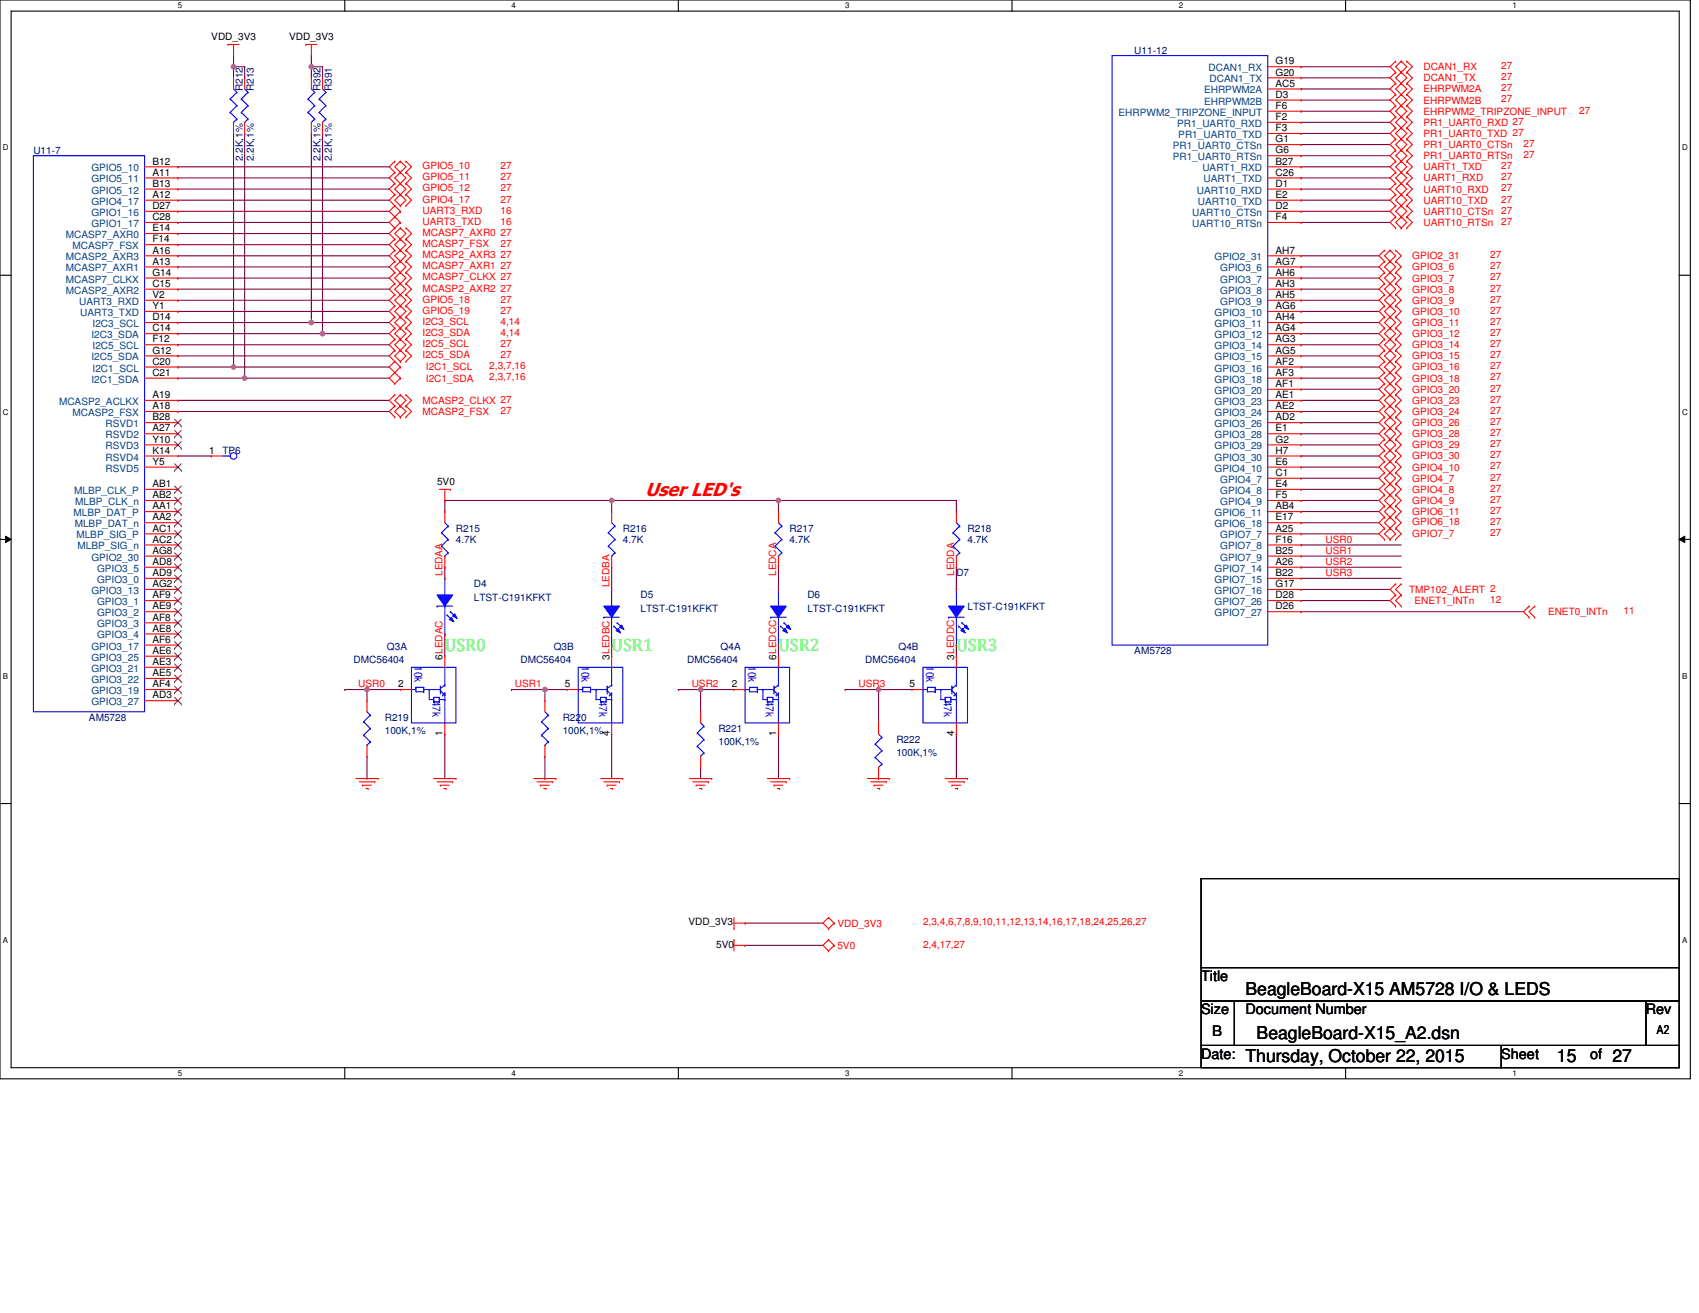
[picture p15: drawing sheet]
<svg xmlns="http://www.w3.org/2000/svg" width="279mm" height="216mm" viewBox="0 0 279 216" stroke-linecap="round" stroke-linejoin="round" font-family="sans-serif">
<defs><g id="words">
<text font-size="3.1" fill="#f00" x="106.1" y="81.6">User LED's</text>
<g font-size="2.9" fill="#0f0">
<text x="73.2" y="107">USR0</text>
<text x="100.6" y="107">USR1</text>
<text x="128" y="107">USR2</text>
<text x="157.3" y="107">USR3</text>
</g>
<g font-size="2.9">
<text x="204.8" y="163.6">BeagleBoard-X15 AM5728 I/O &amp; LEDS</text>
<text x="206.7" y="170.9">BeagleBoard-X15_A2.dsn</text>
<text x="204.8" y="174.5">Thursday, October 22, 2015</text>
<text x="256" y="174.5">15</text>
<text x="265.2" y="174.5">27</text>
</g>
<g font-size="2.4">
<text x="197.5" y="161.3">Title</text>
<text x="197.5" y="166.7">Size</text>
<text x="204.8" y="166.7">Document Number</text>
<text x="270.7" y="166.7">Rev</text>
<text x="199.3" y="170.4">B</text>
<text x="197.5" y="174.1">Date:</text>
<text x="246.9" y="174.1">Sheet</text>
<text x="261.5" y="174.1">of</text>
</g>
<text font-size="2" x="272.5" y="170.1">A2</text>
<g font-size="1.8" fill="#00f">
<text x="68.2" y="109.5" transform="rotate(90 68.2 109.5)">10k</text>
<text x="95.6" y="109.5" transform="rotate(90 95.6 109.5)">10k</text>
<text x="123" y="109.5" transform="rotate(90 123 109.5)">10k</text>
<text x="152.3" y="109.5" transform="rotate(90 152.3 109.5)">10k</text>
<text x="71.1" y="115.2" transform="rotate(90 71.1 115.2)">47k</text>
<text x="98.5" y="115.2" transform="rotate(90 98.5 115.2)">47k</text>
<text x="126" y="115.2" transform="rotate(90 126 115.2)">47k</text>
<text x="155.2" y="115.2" transform="rotate(90 155.2 115.2)">47k</text>
</g>
<g font-size="1.6">
<text x="34.7" y="6.6">VDD_3V3</text>
<text x="47.5" y="6.6">VDD_3V3</text>
<text x="209.8" y="10.6">G19</text>
<text x="209.8" y="12.4">G20</text>
<text x="209.8" y="16.1">D3</text>
<text x="209.8" y="17.9">F6</text>
<text x="209.8" y="14.3">AC5</text>
<text x="209.8" y="19.7">F2</text>
<text x="209.8" y="21.6">F3</text>
<text x="209.8" y="23.4">G1</text>
<text x="25.1" y="27.1">B12</text>
<text x="25.1" y="28.9">A11</text>
<text x="209.8" y="27.1">B27</text>
<text x="209.8" y="28.9">C26</text>
<text x="209.8" y="25.2">G6</text>
<text x="25.1" y="30.7">B13</text>
<text x="25.1" y="32.5">A12</text>
<text x="25.1" y="34.4">D27</text>
<text x="209.8" y="30.7">D1</text>
<text x="209.8" y="32.5">E2</text>
<text x="209.8" y="34.4">D2</text>
<text x="25.1" y="38">E14</text>
<text x="25.1" y="39.9">F14</text>
<text x="25.1" y="41.7">A16</text>
<text x="25.1" y="36.2">C28</text>
<text x="209.8" y="36.2">F4</text>
<text x="209.8" y="41.7">AH7</text>
<text x="25.1" y="43.5">A13</text>
<text x="25.1" y="45.3">G14</text>
<text x="25.1" y="47.2">C15</text>
<text x="209.8" y="43.5">AG7</text>
<text x="209.8" y="45.3">AH6</text>
<text x="209.8" y="47.2">AH3</text>
<text x="25.1" y="52.7">D14</text>
<text x="25.1" y="50.8">Y1</text>
<text x="25.1" y="49">V2</text>
<text x="209.8" y="49">AH5</text>
<text x="209.8" y="50.8">AG6</text>
<text x="209.8" y="52.7">AH4</text>
<text x="25.1" y="56.3">F12</text>
<text x="25.1" y="54.5">C14</text>
<text x="25.1" y="58.1">G12</text>
<text x="25.1" y="60">C20</text>
<text x="209.8" y="54.5">AG4</text>
<text x="209.8" y="56.3">AG3</text>
<text x="209.8" y="58.1">AG5</text>
<text x="209.8" y="60">AF2</text>
<text x="25.1" y="65.5">A19</text>
<text x="25.1" y="61.8">C21</text>
<text x="209.8" y="61.8">AF3</text>
<text x="209.8" y="65.5">AE1</text>
<text x="209.8" y="63.6">AF1</text>
<text x="25.1" y="67.3">A18</text>
<text x="25.1" y="69.1">B28</text>
<text x="25.1" y="70.9">A27</text>
<text x="209.8" y="70.9">E1</text>
<text x="209.8" y="67.3">AE2</text>
<text x="209.8" y="69.1">AD2</text>
<text x="25.1" y="72.8">Y10</text>
<text x="25.1" y="74.6">K14</text>
<text x="25.1" y="76.4">Y5</text>
<text x="34.4" y="74.6">1</text>
<text x="209.8" y="76.4">E6</text>
<text x="209.8" y="72.8">G2</text>
<text x="209.8" y="74.6">H7</text>
<text x="25.1" y="80.1">AB1</text>
<text x="25.1" y="81.9">AB2</text>
<text x="25.1" y="83.7">AA1</text>
<text x="71.9" y="79.8">5V0</text>
<text x="209.8" y="78.3">C1</text>
<text x="209.8" y="80.1">E4</text>
<text x="209.8" y="81.9">F5</text>
<text x="209.8" y="83.7">AB4</text>
<text x="25.1" y="85.6">AA2</text>
<text x="25.1" y="87.4">AC1</text>
<text x="25.1" y="89.2">AC2</text>
<text x="209.8" y="89.2">F16</text>
<text x="209.8" y="87.4">A25</text>
<text x="209.8" y="85.6">E17</text>
<text x="25.1" y="92.9">AD8</text>
<text x="25.1" y="91.1">AG8</text>
<text x="25.1" y="94.7">AD9</text>
<text x="209.8" y="94.7">B22</text>
<text x="209.8" y="91.1">B25</text>
<text x="209.8" y="92.9">A26</text>
<text x="25.1" y="96.6">AG2</text>
<text x="25.1" y="98.4">AF9</text>
<text x="25.1" y="100.2">AE9</text>
<text x="209.8" y="98.4">D28</text>
<text x="209.8" y="100.2">D26</text>
<text x="209.8" y="96.6">G17</text>
<text x="25.1" y="107.5">AE6</text>
<text x="25.1" y="105.7">AF6</text>
<text x="25.1" y="102">AF8</text>
<text x="25.1" y="103.9">AE8</text>
<text x="25.1" y="113">AF4</text>
<text x="25.1" y="111.2">AE5</text>
<text x="25.1" y="109.4">AE3</text>
<text x="65.5" y="113">2</text>
<text x="72.8" y="108.4" transform="rotate(-90 72.8 108.4)">6LEDAC</text>
<text x="92.9" y="113">5</text>
<text x="100.2" y="108.4" transform="rotate(-90 100.2 108.4)">3LEDBC</text>
<text x="120.3" y="113">2</text>
<text x="127.6" y="108.4" transform="rotate(-90 127.6 108.4)">6LEDCC</text>
<text x="149.6" y="113">5</text>
<text x="156.9" y="108.4" transform="rotate(-90 156.9 108.4)">3LEDDC</text>
<text x="25.1" y="114.8">AD3</text>
<text x="72.8" y="121.1" transform="rotate(-90 72.8 121.1)">1</text>
<text x="100.2" y="121.1" transform="rotate(-90 100.2 121.1)">4</text>
<text x="127.6" y="121.1" transform="rotate(-90 127.6 121.1)">1</text>
<text x="156.9" y="121.1" transform="rotate(-90 156.9 121.1)">4</text>
<text x="113.2" y="152.2">VDD_3V3</text>
<text x="117.8" y="155.8">5V0</text>
</g>
<g font-size="1.6" fill="#000080">
<text x="186.5" y="8.8">U11-12</text>
<text x="39.9" y="15" transform="rotate(-90 39.9 15)">R212</text>
<text x="41.8" y="15" transform="rotate(-90 41.8 15)">R213</text>
<text x="52.7" y="15" transform="rotate(-90 52.7 15)">R392</text>
<text x="54.6" y="15" transform="rotate(-90 54.6 15)">R391</text>
<text x="5.5" y="25.3">U11-7</text>
<text x="39.9" y="26.5" transform="rotate(-90 39.9 26.5)">2.2K,1%</text>
<text x="41.8" y="26.5" transform="rotate(-90 41.8 26.5)">2.2K,1%</text>
<text x="52.7" y="26.5" transform="rotate(-90 52.7 26.5)">2.2K,1%</text>
<text x="54.6" y="26.5" transform="rotate(-90 54.6 26.5)">2.2K,1%</text>
<text x="36.6" y="74.6">TP6</text>
<text x="75" y="87.4">R215</text>
<text x="75" y="89.3">4.7K</text>
<text x="102.4" y="87.4">R216</text>
<text x="102.4" y="89.3">4.7K</text>
<text x="129.8" y="87.4">R217</text>
<text x="129.8" y="89.3">4.7K</text>
<text x="159.1" y="87.4">R218</text>
<text x="159.1" y="89.3">4.7K</text>
<text x="157.3" y="94.8">D7</text>
<text x="77.9" y="96.6">D4</text>
<text x="77.9" y="98.8">LTST-C191KFKT</text>
<text x="105.3" y="98.4">D5</text>
<text x="105.3" y="100.6">LTST-C191KFKT</text>
<text x="132.8" y="98.4">D6</text>
<text x="132.8" y="100.6">LTST-C191KFKT</text>
<text x="159.1" y="100.2">LTST-C191KFKT</text>
<text x="63.6" y="106.8">Q3A</text>
<text x="91.1" y="106.8">Q3B</text>
<text x="118.5" y="106.8">Q4A</text>
<text x="147.8" y="106.8">Q4B</text>
<text x="186.5" y="107.6">AM5728</text>
<text x="58.2" y="109">DMC56404</text>
<text x="85.6" y="109">DMC56404</text>
<text x="113" y="109">DMC56404</text>
<text x="142.3" y="109">DMC56404</text>
<text x="14.6" y="118.5">AM5728</text>
<text x="63.3" y="118.5">R219</text>
<text x="92.5" y="118.5">R220</text>
<text x="63.3" y="120.7">100K,1%</text>
<text x="92.5" y="120.7">100K,1%</text>
<text x="118.1" y="120.4">R221</text>
<text x="118.1" y="122.6">100K,1%</text>
<text x="147.4" y="122.2">R222</text>
<text x="147.4" y="124.4">100K,1%</text>
</g>
<g font-size="1.6" fill="#004080">
<text x="198.7" y="11.7">DCAN1_RX</text>
<text x="198" y="17.2">EHRPWM2B</text>
<text x="198" y="15.4">EHRPWM2A</text>
<text x="198.9" y="13.5">DCAN1_TX</text>
<text x="183.9" y="19">EHRPWM2_TRIPZONE_INPUT</text>
<text x="193.6" y="20.9">PR1_UART0_RXD</text>
<text x="193.8" y="22.7">PR1_UART0_TXD</text>
<text x="15" y="28.2">GPIO5_10</text>
<text x="192.9" y="24.5">PR1_UART0_CTSn</text>
<text x="192.9" y="26.3">PR1_UART0_RTSn</text>
<text x="197.7" y="28.2">UART1_RXD</text>
<text x="15" y="31.8">GPIO5_12</text>
<text x="15" y="33.7">GPIO4_17</text>
<text x="15" y="30">GPIO5_11</text>
<text x="15" y="35.5">GPIO1_16</text>
<text x="196.1" y="35.5">UART10_CTSn</text>
<text x="196.8" y="31.8">UART10_RXD</text>
<text x="197" y="33.7">UART10_TXD</text>
<text x="197.9" y="30">UART1_TXD</text>
<text x="10.8" y="39.1">MCASP7_AXR0</text>
<text x="11.9" y="41">MCASP7_FSX</text>
<text x="15" y="37.3">GPIO1_17</text>
<text x="196.1" y="37.3">UART10_RTSn</text>
<text x="10.8" y="44.6">MCASP7_AXR1</text>
<text x="10.8" y="46.5">MCASP7_CLKX</text>
<text x="10.8" y="42.8">MCASP2_AXR3</text>
<text x="199.7" y="42.8">GPIO2_31</text>
<text x="200.7" y="44.6">GPIO3_6</text>
<text x="200.7" y="46.5">GPIO3_7</text>
<text x="10.8" y="48.3">MCASP2_AXR2</text>
<text x="13" y="50.1">UART3_RXD</text>
<text x="13.2" y="51.9">UART3_TXD</text>
<text x="15.2" y="53.8">I2C3_SCL</text>
<text x="199.7" y="51.9">GPIO3_10</text>
<text x="199.7" y="53.8">GPIO3_11</text>
<text x="200.7" y="48.3">GPIO3_8</text>
<text x="200.7" y="50.1">GPIO3_9</text>
<text x="15" y="55.6">I2C3_SDA</text>
<text x="15" y="59.3">I2C5_SDA</text>
<text x="15.2" y="57.4">I2C5_SCL</text>
<text x="199.7" y="55.6">GPIO3_12</text>
<text x="199.7" y="57.4">GPIO3_14</text>
<text x="199.7" y="59.3">GPIO3_15</text>
<text x="15" y="62.9">I2C1_SDA</text>
<text x="15.2" y="61.1">I2C1_SCL</text>
<text x="199.7" y="61.1">GPIO3_16</text>
<text x="199.7" y="62.9">GPIO3_18</text>
<text x="199.7" y="64.8">GPIO3_20</text>
<text x="9.7" y="66.6">MCASP2_ACLKX</text>
<text x="11.9" y="68.4">MCASP2_FSX</text>
<text x="17.3" y="70.2">RSVD1</text>
<text x="199.7" y="66.6">GPIO3_23</text>
<text x="199.7" y="68.4">GPIO3_24</text>
<text x="199.7" y="70.2">GPIO3_26</text>
<text x="17.3" y="72.1">RSVD2</text>
<text x="17.3" y="73.9">RSVD3</text>
<text x="17.3" y="75.7">RSVD4</text>
<text x="17.3" y="77.6">RSVD5</text>
<text x="199.7" y="72.1">GPIO3_28</text>
<text x="199.7" y="77.6">GPIO4_10</text>
<text x="199.7" y="73.9">GPIO3_29</text>
<text x="199.7" y="75.7">GPIO3_30</text>
<text x="12.2" y="81.2">MLBP_CLK_P</text>
<text x="12.4" y="83">MLBP_CLK_n</text>
<text x="200.7" y="79.4">GPIO4_7</text>
<text x="200.7" y="81.2">GPIO4_8</text>
<text x="200.7" y="83">GPIO4_9</text>
<text x="12.1" y="84.9">MLBP_DAT_P</text>
<text x="12.3" y="86.7">MLBP_DAT_n</text>
<text x="12.6" y="88.5">MLBP_SIG_P</text>
<text x="199.7" y="84.9">GPIO6_11</text>
<text x="199.7" y="86.7">GPIO6_18</text>
<text x="200.7" y="88.5">GPIO7_7</text>
<text x="12.7" y="90.4">MLBP_SIG_n</text>
<text x="15" y="92.2">GPIO2_30</text>
<text x="16" y="94">GPIO3_5</text>
<text x="16" y="95.8">GPIO3_0</text>
<text x="199.7" y="95.8">GPIO7_15</text>
<text x="199.7" y="94">GPIO7_14</text>
<text x="200.7" y="92.2">GPIO7_9</text>
<text x="200.7" y="90.4">GPIO7_8</text>
<text x="15" y="97.7">GPIO3_13</text>
<text x="16" y="99.5">GPIO3_1</text>
<text x="16" y="101.3">GPIO3_2</text>
<text x="199.7" y="99.5">GPIO7_26</text>
<text x="199.7" y="101.3">GPIO7_27</text>
<text x="199.7" y="97.7">GPIO7_16</text>
<text x="15" y="106.8">GPIO3_17</text>
<text x="16" y="103.2">GPIO3_3</text>
<text x="16" y="105">GPIO3_4</text>
<text x="15" y="112.3">GPIO3_22</text>
<text x="15" y="110.5">GPIO3_21</text>
<text x="15" y="108.6">GPIO3_25</text>
<text x="15" y="114.1">GPIO3_19</text>
<text x="15" y="116">GPIO3_27</text>
</g>
<g font-size="1.6" fill="#f00">
<text x="234.1" y="11.5">DCAN1_RX</text>
<text x="246.9" y="11.4">27</text>
<text x="234.1" y="15.2">EHRPWM2A</text>
<text x="234.1" y="13.4">DCAN1_TX</text>
<text x="234.1" y="17">EHRPWM2B</text>
<text x="246.9" y="15">27</text>
<text x="246.9" y="13.2">27</text>
<text x="246.9" y="16.8">27</text>
<text x="234.1" y="20.7">PR1_UART0_RXD 27</text>
<text x="234.1" y="22.5">PR1_UART0_TXD 27</text>
<text x="234.1" y="18.9">EHRPWM2_TRIPZONE_INPUT</text>
<text x="259.7" y="18.7">27</text>
<text x="69.5" y="27.8">GPIO5_10</text>
<text x="69.5" y="29.6">GPIO5_11</text>
<text x="82.3" y="27.8">27</text>
<text x="82.3" y="29.6">27</text>
<text x="234.1" y="29.8">UART1_RXD</text>
<text x="234.1" y="28">UART1_TXD</text>
<text x="234.1" y="26.2">PR1_UART0_RTSn</text>
<text x="234.1" y="24.3">PR1_UART0_CTSn</text>
<text x="246.9" y="29.6">27</text>
<text x="246.9" y="27.8">27</text>
<text x="250.5" y="26">27</text>
<text x="250.5" y="24.2">27</text>
<text x="69.5" y="31.5">GPIO5_12</text>
<text x="69.5" y="33.3">GPIO4_17</text>
<text x="69.5" y="35.1">UART3_RXD</text>
<text x="82.3" y="31.5">27</text>
<text x="82.3" y="33.3">27</text>
<text x="82.3" y="35.1">16</text>
<text x="234.1" y="31.7">UART10_RXD</text>
<text x="234.1" y="33.5">UART10_TXD</text>
<text x="234.1" y="35.3">UART10_CTSn</text>
<text x="246.9" y="31.5">27</text>
<text x="246.9" y="33.3">27</text>
<text x="246.9" y="35.1">27</text>
<text x="69.5" y="40.6">MCASP7_FSX</text>
<text x="69.5" y="38.8">MCASP7_AXR0 27</text>
<text x="69.5" y="37">UART3_TXD</text>
<text x="82.3" y="37">16</text>
<text x="82.3" y="40.6">27</text>
<text x="234.1" y="37.1">UART10_RTSn</text>
<text x="246.9" y="37">27</text>
<text x="69.5" y="46.1">MCASP7_CLKX 27</text>
<text x="69.5" y="47.9">MCASP2_AXR2 27</text>
<text x="69.5" y="42.4">MCASP2_AXR3 27</text>
<text x="69.5" y="44.3">MCASP7_AXR1 27</text>
<text x="232.3" y="42.6">GPIO2_31</text>
<text x="232.3" y="44.5">GPIO3_6</text>
<text x="232.3" y="46.3">GPIO3_7</text>
<text x="245.1" y="42.4">27</text>
<text x="245.1" y="44.3">27</text>
<text x="245.1" y="46.1">27</text>
<text x="245.1" y="47.9">27</text>
<text x="69.5" y="53.4">I2C3_SCL</text>
<text x="69.5" y="49.8">GPIO5_18</text>
<text x="69.5" y="51.6">GPIO5_19</text>
<text x="82.3" y="49.8">27</text>
<text x="82.3" y="51.6">27</text>
<text x="82.3" y="53.4">4,14</text>
<text x="232.3" y="48.1">GPIO3_8</text>
<text x="232.3" y="49.9">GPIO3_9</text>
<text x="232.3" y="51.8">GPIO3_10</text>
<text x="232.3" y="53.6">GPIO3_11</text>
<text x="245.1" y="49.8">27</text>
<text x="245.1" y="51.6">27</text>
<text x="245.1" y="53.4">27</text>
<text x="69.5" y="58.9">I2C5_SDA</text>
<text x="69.5" y="57.1">I2C5_SCL</text>
<text x="69.5" y="55.3">I2C3_SDA</text>
<text x="82.3" y="58.9">27</text>
<text x="82.3" y="57.1">27</text>
<text x="82.3" y="55.3">4,14</text>
<text x="232.3" y="55.4">GPIO3_12</text>
<text x="232.3" y="57.3">GPIO3_14</text>
<text x="232.3" y="59.1">GPIO3_15</text>
<text x="245.1" y="55.3">27</text>
<text x="245.1" y="57.1">27</text>
<text x="245.1" y="58.9">27</text>
<text x="70" y="60.9">I2C1_SCL</text>
<text x="70" y="62.8">I2C1_SDA</text>
<text x="80.5" y="60.7">2,3,7,16</text>
<text x="80.5" y="62.6">2,3,7,16</text>
<text x="232.3" y="60.9">GPIO3_16</text>
<text x="232.3" y="62.8">GPIO3_18</text>
<text x="232.3" y="64.6">GPIO3_20</text>
<text x="245.1" y="60.7">27</text>
<text x="245.1" y="62.6">27</text>
<text x="245.1" y="64.4">27</text>
<text x="69.5" y="66.4">MCASP2_CLKX 27</text>
<text x="69.5" y="68.2">MCASP2_FSX</text>
<text x="82.3" y="68.1">27</text>
<text x="232.3" y="66.4">GPIO3_23</text>
<text x="232.3" y="68.2">GPIO3_24</text>
<text x="232.3" y="70.1">GPIO3_26</text>
<text x="232.3" y="71.9">GPIO3_28</text>
<text x="245.1" y="66.2">27</text>
<text x="245.1" y="68.1">27</text>
<text x="245.1" y="69.9">27</text>
<text x="245.1" y="71.7">27</text>
<text x="232.3" y="77.4">GPIO4_10</text>
<text x="232.3" y="73.7">GPIO3_29</text>
<text x="232.3" y="75.6">GPIO3_30</text>
<text x="245.1" y="77.2">27</text>
<text x="245.1" y="73.5">27</text>
<text x="245.1" y="75.4">27</text>
<text x="232.3" y="79.2">GPIO4_7</text>
<text x="232.3" y="81">GPIO4_8</text>
<text x="232.3" y="82.9">GPIO4_9</text>
<text x="245.1" y="79">27</text>
<text x="245.1" y="80.9">27</text>
<text x="245.1" y="82.7">27</text>
<text x="218" y="89.2">USR0</text>
<text x="232.3" y="86.3">GPIO6_18</text>
<text x="232.3" y="84.7">GPIO6_11</text>
<text x="232.3" y="88.4">GPIO7_7</text>
<text x="245.1" y="84.5">27</text>
<text x="245.1" y="88.2">27</text>
<text x="245.1" y="86.3">27</text>
<text x="72.8" y="94.7" transform="rotate(-90 72.8 94.7)">LEDAA</text>
<text x="127.6" y="94.7" transform="rotate(-90 127.6 94.7)">LEDCA</text>
<text x="156.9" y="94.7" transform="rotate(-90 156.9 94.7)">LEDDA</text>
<text x="218" y="94.7">USR3</text>
<text x="218" y="92.9">USR2</text>
<text x="218" y="91.1">USR1</text>
<text x="100.2" y="96.6" transform="rotate(-90 100.2 96.6)">LEDBA</text>
<text x="231.7" y="97.5">TMP102_ALERT 2</text>
<text x="232.6" y="99.3">ENET1_INTn</text>
<text x="245.1" y="99.1">12</text>
<text x="254.6" y="101.2">ENET0_INTn</text>
<text x="267" y="101">11</text>
<text x="58.9" y="113">USR0</text>
<text x="84.7" y="113">USR1</text>
<text x="113.8" y="113">USR2</text>
<text x="141.2" y="113">USR3</text>
<text x="137.7" y="152.4">VDD_3V3</text>
<text x="151.8" y="152.2">2,3,4,6,7,8,9,10,11,12,13,14,16,17,18,24,25,26,27</text>
<text x="151.8" y="155.8">2,4,17,27</text>
<text x="137.7" y="156">5V0</text>
</g>
<g font-size="1.3">
<text x="29.3" y="1.4">5</text>
<text x="84.1" y="1.4">4</text>
<text x="139" y="1.4">3</text>
<text x="193.9" y="1.4">2</text>
<text x="248.7" y="1.4">1</text>
<text x=".5" y="24.7">D</text>
<text x="276.6" y="24.7">D</text>
<text x=".5" y="68.2">C</text>
<text x="276.6" y="68.2">C</text>
<text x=".5" y="111.6">B</text>
<text x="276.6" y="111.6">B</text>
<text x=".5" y="155">A</text>
<text x="276.6" y="155">A</text>
<text x="29.3" y="176.9">5</text>
<text x="84.1" y="176.9">4</text>
<text x="139" y="176.9">3</text>
<text x="193.9" y="176.9">2</text>
<text x="248.7" y="176.9">1</text>
</g>
</g></defs>
<path d="M0 0h278v177.4h-278zM1.8 1.8h274.3v173.8h-274.3z" fill="none" stroke="#000" stroke-width=".18"/>
<g fill="#fff">
<path d="M29.3 .2h.7v1.4h-.7z"/>
<path d="M29.3 175.7h.7v1.5h-.7z"/>
</g>
<path d="M56.7 0v1.8M56.7 175.6v1.8" fill="none" stroke="#000" stroke-width=".18"/>
<g fill="#fff">
<path d="M84.1 .2h.8v1.4h-.8z"/>
<path d="M84.1 175.7h.8v1.5h-.8z"/>
</g>
<path d="M111.6 0v1.8M111.6 175.6v1.8" fill="none" stroke="#000" stroke-width=".18"/>
<g fill="#fff">
<path d="M139 .2h.7v1.4h-.7z"/>
<path d="M139 175.7h.7v1.5h-.7z"/>
</g>
<path d="M166.4 0v1.8M166.4 175.6v1.8" fill="none" stroke="#000" stroke-width=".18"/>
<g fill="#fff">
<path d="M193.9 .2h.7v1.4h-.7z"/>
<path d="M193.9 175.7h.7v1.5h-.7z"/>
</g>
<path d="M221.3 0v1.8M221.3 175.6v1.8" fill="none" stroke="#000" stroke-width=".18"/>
<g fill="#fff">
<path d="M248.7 .2h.8v1.4h-.8z"/>
<path d="M248.7 175.7h.8v1.5h-.8z"/>
<path d="M.5 23.5h.9v1.5h-.9z"/>
<path d="M276.6 23.5h1v1.5h-1z"/>
<path d="M.5 67h.9v1.4h-.9z"/>
<path d="M276.6 67h1v1.4h-1z"/>
</g>
<path d="M0 45.3h1.8M276.1 45.3h1.9" fill="none" stroke="#000" stroke-width=".18"/>
<g fill="#fff">
<path d="M.5 110.4h.8v1.5h-.8z"/>
<path d="M276.6 110.4h.9v1.5h-.9z"/>
</g>
<path d="M0 88.7h1.8M276.1 88.7h1.9" fill="none" stroke="#000" stroke-width=".18"/>
<path d="M.9 88.2l.9 .5-.9 .5zM276.1 88.7l1-.5v1z" fill="#000"/>
<path d="M.9 88.2l.9 .5-.9 .5zM276.1 88.7l1-.5v1z" fill="none" stroke="#000" stroke-width=".16"/>
<g fill="#fff">
<path d="M.5 153.8h.8v1.5h-.8z"/>
<path d="M276.6 153.8h.9v1.5h-.9z"/>
</g>
<path d="M0 132.1h1.8M276.1 132.1h1.9" fill="none" stroke="#000" stroke-width=".18"/>
<path d="M56.7 113.4h.1M56.7 113.4h3.7" fill="none" stroke="#800040" stroke-width=".18"/>
<circle cx="60.3" cy="113.4" r=".37" fill="#f0f"/>
<circle cx="60.3" cy="113.4" r=".37" fill="none" stroke="#f0f" stroke-width=".18"/>
<path d="M60.4 113.4h.1M60.4 113.4v1.8M84.1 113.4h.1M84.1 113.4h5.5M89.6 113.4h.1M89.6 113.4v1.8M73.2 120.7h.1M73.2 120.7v7.3M100.6 120.7h.1M100.6 120.7v7.3" fill="none" stroke="#800040" stroke-width=".18"/>
<circle cx="89.6" cy="113.4" r=".37" fill="#f0f"/>
<circle cx="89.6" cy="113.4" r=".37" fill="none" stroke="#f0f" stroke-width=".18"/>
<g fill="none" stroke="#800040" stroke-width=".18">
<path d="M73.2 82.3h.1M73.2 84.1h.1M73.2 93.3h.1M73.2 82.3h54.8M73.2 82.3v1.8M73.2 93.3v1.8M100.6 84.1h.1M100.6 93.3h.1M100.6 82.3h.1M100.6 82.3v1.8M100.6 93.3v3.6M60.4 113.4h.1"/>
<path d="M60.4 113.4h5.4M73.2 104.2h.1M73.2 104.2v3.7M89.6 113.4h.1M89.6 113.4h3.7M100.6 106.1h.1M100.6 106.1v1.8"/>
</g>
<circle cx="100.6" cy="82.3" r=".37" fill="#f0f"/>
<circle cx="100.6" cy="82.3" r=".37" fill="none" stroke="#f0f" stroke-width=".18"/>
<path d="M111.6 113.4h.1M111.6 113.4h3.6M115.2 113.4h.1M115.2 113.4v3.6M144.5 113.4h.1M144.5 113.4v5.5M115.2 126.2h.1M115.2 126.2v1.8M128 120.7h.1M128 120.7v7.3M157.3 120.7h.1M157.3 120.7v7.3" fill="none" stroke="#800040" stroke-width=".18"/>
<circle cx="115.2" cy="113.4" r=".37" fill="#f0f"/>
<circle cx="115.2" cy="113.4" r=".37" fill="none" stroke="#f0f" stroke-width=".18"/>
<path d="M139 113.4h.1M139 113.4h5.5" fill="none" stroke="#800040" stroke-width=".18"/>
<circle cx="144.5" cy="113.4" r=".37" fill="#f0f"/>
<circle cx="144.5" cy="113.4" r=".37" fill="none" stroke="#f0f" stroke-width=".18"/>
<path d="M128 82.3h.1M128 82.3h29.3M128 106.1h.1M128 106.1v1.8M157.3 106.1h.1M157.3 106.1v1.8" fill="none" stroke="#800040" stroke-width=".18"/>
<circle cx="128" cy="82.3" r=".37" fill="#f0f"/>
<circle cx="128" cy="82.3" r=".37" fill="none" stroke="#f0f" stroke-width=".18"/>
<g fill="none" stroke="#800040" stroke-width=".18">
<path d="M38.4 11h.1M38.4 11v1.8M29.3 27.4h.1M29.3 29.3h.1M29.3 31.1h.1M29.3 32.9h.1M29.3 38.4h.1M29.3 34.7h.1M29.3 36.6h.1M29.3 27.4h34.7M29.3 29.3h34.7M29.3 31.1h34.7"/>
<path d="M29.3 32.9h34.7M29.3 38.4h34.7M29.3 34.7h34.7M29.3 36.6h34.7M29.3 51.2h.1M29.3 49.4h.1M29.3 58.5h.1M29.3 56.7h.1M29.3 40.2h.1M29.3 42.1h.1M29.3 43.9h.1M29.3 45.7h.1"/>
<path d="M29.3 47.5h.1M29.3 51.2h34.7M29.3 49.4h34.7M29.3 58.5h34.7M29.3 56.7h34.7M29.3 40.2h34.7M29.3 42.1h34.7M29.3 43.9h34.7M29.3 45.7h34.7M29.3 47.5h34.7M51.2 53h.1M51.2 53h12.8"/>
<path d="M53 54.9h.1M53 54.9h11M29.3 62.2h.1M29.3 65.8h.1M29.3 67.7h.1M29.3 75h5.4M29.3 62.2h10.9M29.3 65.8h34.7M29.3 67.7h34.7M34.7 75h.1M128 93.3h.1M128 84.1h.1"/>
<path d="M128 82.3v1.8M128 93.3v3.6M157.3 93.3h.1M157.3 84.1h.1M157.3 82.3v1.8M157.3 93.3v3.6M115.2 113.4h.1M115.2 113.4h5.5M144.5 113.4h.1M144.5 113.4h5.5M60.4 128h.1M60.4 124.4v3.6"/>
<path d="M89.6 128h.1M89.6 124.4v3.6M122.5 151.8h.1M122.5 155.4h.1M122.5 151.8h12.8M122.5 155.4h12.8"/>
</g>
<circle cx="38.4" cy="11" r=".37" fill="#f0f"/>
<circle cx="38.4" cy="11" r=".37" fill="none" stroke="#f0f" stroke-width=".18"/>
<path d="M38.4 11h.1M38.4 9.1h.1M38.4 11h1.8M38.4 9.1v1.9M40.2 11h.1M40.2 11v1.8M38.4 21.9h.1M38.4 21.9v38.5" fill="none" stroke="#800040" stroke-width=".18"/>
<circle cx="38.4" cy="60.3" r=".37" fill="#f0f"/>
<circle cx="38.4" cy="60.3" r=".37" fill="none" stroke="#f0f" stroke-width=".18"/>
<path d="M40.2 21.9h.1M40.2 21.9v40.3M29.3 60.4h.1M29.3 60.4h9.1" fill="none" stroke="#800040" stroke-width=".18"/>
<circle cx="40.2" cy="62.2" r=".37" fill="#f0f"/>
<circle cx="40.2" cy="62.2" r=".37" fill="none" stroke="#f0f" stroke-width=".18"/>
<path d="M51.2 11h.1M51.2 11v1.8" fill="none" stroke="#800040" stroke-width=".18"/>
<circle cx="51.2" cy="11" r=".37" fill="#f0f"/>
<circle cx="51.2" cy="11" r=".37" fill="none" stroke="#f0f" stroke-width=".18"/>
<path d="M51.2 11h.1M51.2 9.1h.1M51.2 11h1.8M51.2 9.1v1.9M53 11h.1M53 11v1.8M53 21.9h.1M53 21.9v33" fill="none" stroke="#800040" stroke-width=".18"/>
<circle cx="53" cy="54.9" r=".37" fill="#f0f"/>
<circle cx="53" cy="54.9" r=".37" fill="none" stroke="#f0f" stroke-width=".18"/>
<path d="M51.2 21.9h.1M51.2 21.9v31.1M29.3 54.9h.1M29.3 54.9h23.7" fill="none" stroke="#800040" stroke-width=".18"/>
<circle cx="51.2" cy="53" r=".37" fill="#f0f"/>
<circle cx="51.2" cy="53" r=".37" fill="none" stroke="#f0f" stroke-width=".18"/>
<g fill="none" stroke="#800040" stroke-width=".18">
<path d="M214 14.6h.1M214 16.5h.1M214 18.3h.1M214 12.8h.1M214 11h.1M214 14.6h14.6M214 16.5h14.6M214 18.3h14.6M214 12.8h14.6M214 11h14.6M214 20.1h.1M214 21.9h.1"/>
<path d="M214 31.1h.1M214 32.9h.1M214 34.7h.1M214 36.6h.1M214 23.8h.1M214 25.6h.1M214 29.3h.1M214 27.4h.1M214 20.1h14.6M214 21.9h14.6M214 31.1h14.6M214 32.9h14.6"/>
<path d="M214 34.7h14.6M214 36.6h14.6M214 23.8h14.6M214 25.6h14.6M214 29.3h14.6M214 27.4h14.6M29.3 53h.1M29.3 53h21.9M214 53h.1M214 47.5h.1M214 54.9h.1M214 56.7h.1"/>
<path d="M214 58.5h.1M214 51.2h.1M214 42.1h.1M214 49.4h.1M214 45.7h.1M214 43.9h.1M214 53h12.8M214 47.5h12.8M214 54.9h12.8M214 56.7h12.8M214 58.5h12.8M214 51.2h12.8"/>
<path d="M214 42.1h12.8M214 49.4h12.8M214 45.7h12.8M214 43.9h12.8M38.4 60.4h.1M38.4 60.4h25.6M40.2 62.2h.1M40.2 62.2h23.8M214 65.8h.1M214 64h.1M214 60.4h.1M214 69.5h.1"/>
<path d="M214 67.7h.1M214 62.2h.1M214 71.3h.1M214 78.6h.1M214 76.8h.1M214 73.2h.1M214 75h.1M214 62.2h12.8M214 60.4h12.8M214 65.8h12.8M214 64h12.8M214 69.5h12.8"/>
<path d="M214 67.7h12.8M214 71.3h12.8M214 78.6h12.8M214 76.8h12.8M214 73.2h12.8M214 75h12.8M214 86h.1M214 84.1h.1M214 95.1h.1M214 93.3h.1M214 80.5h.1M214 82.3h.1"/>
<path d="M214 87.8h.1M214 98.8h.1M214 91.4h.1M214 89.6h.1M214 96.9h.1M214 86h12.8M214 84.1h12.8M214 95.1h16.4M214 93.3h16.4M214 80.5h12.8M214 82.3h12.8M214 87.8h12.8"/>
<path d="M214 98.8h14.6M214 91.4h16.4M214 89.6h16.4M214 96.9h14.6M214 100.6h.1M214 100.6h36.5"/>
</g>
<g fill="none" stroke="#f00" stroke-width=".18">
<path d="M37.5 7.3h.1M37.5 7.3h1.8M38.4 9.1h.1M38.4 7.3v1.8M50.3 7.3h.1M50.3 7.3h1.8M51.2 9.1h.1M51.2 7.3v1.8M229.5 13.7h.1M229.5 15.5h.1M229.5 10.1h.1M229.5 11.9h.1"/>
<path d="M229.5 19.2h.1M229.5 17.4h.1M229.5 10.1l-.9 .9 .9 .9M229.5 17.4l-.9 .9 .9 .9M229.5 13.7l-.9 .9 .9 .9M229.5 15.5l-.9 1 .9 .9M229.5 11.9l-.9 .9 .9 .9M229.5 19.2l-.9 .9 .9 .9M230.4 15.5h.1M230.4 13.7h.1M230.4 11.9h.1M230.4 10.1h.1"/>
<path d="M230.4 19.2h.1M230.4 17.4h.1M230.4 10.1l.9 .9-1.8 1.8 1.8 1.8-1.8 1.9 1.8 1.8-1.8 1.8 1.8 1.8-1.8 1.9 1.8 1.8-1.8 1.8 1.8 1.9-1.8 1.8 1.8 1.8-1.8 1.8 1.8 1.9-.9 .9M230.4 10.1l-.9 .9 1.8 1.8-1.8 1.8 1.8 1.9-1.8 1.8 1.8 1.8-1.8 1.8 1.8 1.9-1.8 1.8 1.8 1.8-1.8 1.9 1.8 1.8-1.8 1.8 1.8 1.8-1.8 1.9 .9 .9M231.3 13.7h.1M231.3 15.5h.1M231.3 10.1h.1M231.3 11.9h.1M231.3 19.2h.1M231.3 17.4h.1M231.3 13.7l1 .9-1 .9M231.3 10.1l1 .9-1 .9"/>
<path d="M231.3 17.4l1 .9-1 .9M231.3 11.9l1 .9-1 .9M231.3 15.5l1 1-1 .9M231.3 19.2l1 .9-1 .9M64.9 39.3h.1M64.9 28.3h.1M64.9 26.5h.1M64.9 30.2h.1M64.9 32h.1M64.9 33.8h.1M64.9 37.5h.1M64.9 35.7h.1"/>
<path d="M64.9 39.3l-.9 .9 .9 .9M64.9 30.2l-.9 .9 .9 .9M64.9 26.5l-.9 .9 .9 .9M64.9 32l-.9 .9 1.8 1.8M64.9 28.3l-.9 1 .9 .9M64.9 33.8l-.9 .9 1.8 1.9M65.8 39.3h.1M65.8 26.5h.1M65.8 28.3h.1M65.8 30.2h.1M65.8 32h.1M65.8 33.8h.1"/>
<path d="M65.8 37.5h.1M65.8 34.7h.1M65.8 36.6h.1M65.8 37.5l1 .9-1.9 1.8 1.9 1.9-1.9 1.8 1.9 1.8-1.9 1.8 1.9 1.9-1.9 1.8 1.9 1.8-1.9 1.9 1.9 1.8-1.9 1.8 .9 .9M65.8 37.5l-.9 .9 1.9 1.8-1.9 1.9 1.9 1.8-1.9 1.8 1.9 1.8-1.9 1.9 1.9 1.8-1.9 1.8 1.9 1.9-1.9 1.8 1.9 1.8-1 .9M65.8 34.7l-1.8 1.9 .9 .9M65.8 36.6l-1.8 1.8 .9 .9M65.8 26.5l1 .9-1.9 1.9 1.9 1.8-1.9 1.8 .9 .9M65.8 26.5l-.9 .9 1.9 1.9-1.9 1.8 1.9 1.8-1 .9M66.8 39.3h.1M66.8 28.3h.1M66.8 26.5h.1"/>
<path d="M66.8 30.2h.1M66.8 32h.1M66.8 33.8h.1M66.8 37.5h.1M66.8 39.3l.9 .9-.9 .9M66.8 37.5l.9 .9-.9 .9M66.8 26.5l.9 .9-.9 .9M66.8 30.2l.9 .9-.9 .9M66.8 28.3l.9 1-.9 .9M66.8 32l.9 .9-.9 .9M229.5 28.3h.1M229.5 30.2h.1"/>
<path d="M229.5 26.5h.1M229.5 21h.1M229.5 22.9h.1M229.5 32h.1M229.5 33.8h.1M229.5 35.7h.1M229.5 37.5h.1M229.5 24.7h.1M229.5 24.7l-.9 .9 .9 .9M229.5 32l-.9 .9 .9 .9M229.5 28.3l-.9 1 .9 .9M229.5 22.9l-.9 .9 .9 .9"/>
<path d="M229.5 30.2l-.9 .9 .9 .9M229.5 26.5l-.9 .9 .9 .9M229.5 21l-.9 .9 .9 1M229.5 33.8l-.9 .9 .9 1M229.5 35.7l-.9 .9 .9 .9M230.4 30.2h.1M230.4 28.3h.1M230.4 26.5h.1M230.4 21h.1M230.4 22.9h.1M230.4 32h.1M230.4 33.8h.1"/>
<path d="M230.4 35.7h.1M230.4 37.5h.1M230.4 24.7h.1M231.3 28.3h.1M231.3 30.2h.1M231.3 26.5h.1M231.3 21h.1M231.3 22.9h.1M231.3 32h.1M231.3 33.8h.1M231.3 35.7h.1M231.3 37.5h.1"/>
<path d="M231.3 24.7h.1M231.3 35.7l1 .9-1 .9M231.3 28.3l1 1-1 .9M231.3 24.7l1 .9-1 .9M231.3 32l1 .9-1 .9M231.3 26.5l1 .9-1 .9M231.3 22.9l1 .9-1 .9M231.3 30.2l1 .9-1 .9M231.3 21l1 .9-1 1M231.3 33.8l1 .9-1 1M64.9 46.6h.1M64.9 44.8h.1"/>
<path d="M64.9 48.5h.1M64.9 41.1h.1M64.9 59.4h.1M64.9 57.6h.1M64.9 55.8h.1M64.9 43h.1M64.9 53.9h.1M64.9 52.1h.1M64.9 50.3h.1M64.9 48.5l-.9 .9 .9 .9M64.9 41.1l-.9 1 .9 .9M64.9 44.8l-.9 .9 .9 .9"/>
<path d="M64.9 50.3l-.9 .9 .9 .9M64.9 43l-.9 .9 .9 .9M64.9 46.6l-.9 .9 .9 1M64.9 53.9l-.9 1 .9 .9M64.9 57.6l-.9 .9 1.8 1.9M64.9 59.4l-.9 1 1.8 1.8M64.9 52.1l-.9 .9 .9 .9M64.9 55.8l-.9 .9 .9 .9M65.8 44.8h.1M65.8 46.6h.1M65.8 48.5h.1M65.8 41.1h.1"/>
<path d="M65.8 57.6h.1M65.8 59.4h.1M65.8 55.8h.1M65.8 43h.1M65.8 53.9h.1M65.8 52.1h.1M65.8 50.3h.1M66.8 46.6h.1M66.8 44.8h.1M66.8 48.5h.1M66.8 41.1h.1M66.8 59.4h.1"/>
<path d="M66.8 57.6h.1M66.8 55.8h.1M66.8 43h.1M66.8 53.9h.1M66.8 52.1h.1M66.8 50.3h.1M66.8 44.8l.9 .9-.9 .9M66.8 48.5l.9 .9-.9 .9M66.8 41.1l.9 1-.9 .9M66.8 46.6l.9 .9-.9 1M66.8 50.3l.9 .9-.9 .9M66.8 43l.9 .9-.9 .9"/>
<path d="M66.8 57.6l.9 .9-.9 .9M66.8 53.9l.9 1-.9 .9M66.8 55.8l.9 .9-.9 .9M66.8 52.1l.9 .9-.9 .9M227.7 41.1h.1M227.7 43h.1M227.7 44.8h.1M227.7 46.6h.1M227.7 48.5h.1M227.7 50.3h.1M227.7 52.1h.1M227.7 53.9h.1"/>
<path d="M227.7 55.8h.1M227.7 57.6h.1M227.7 59.4h.1M227.7 44.8l-.9 .9 .9 .9M227.7 41.1l-.9 1 .9 .9M227.7 46.6l-.9 .9 .9 1M227.7 43l-.9 .9 .9 .9M227.7 48.5l-.9 .9 .9 .9M227.7 50.3l-.9 .9 .9 .9M227.7 52.1l-.9 .9 .9 .9M227.7 53.9l-.9 1 .9 .9M227.7 55.8l-.9 .9 .9 .9"/>
<path d="M227.7 57.6l-.9 .9 .9 .9M227.7 59.4l-.9 1 .9 .9M228.6 43h.1M228.6 41.1h.1M228.6 44.8h.1M228.6 46.6h.1M228.6 48.5h.1M228.6 50.3h.1M228.6 52.1h.1M228.6 53.9h.1M228.6 55.8h.1M228.6 57.6h.1"/>
<path d="M228.6 59.4h.1M228.6 41.1l.9 1-1.8 1.8 1.8 1.8-1.8 1.8 1.8 1.9-1.8 1.8 1.8 1.8-1.8 1.9 1.8 1.8-1.8 1.8 1.8 1.9-1.8 1.8 1.8 1.8-1.8 1.8 1.8 1.9-1.8 1.8 1.8 1.8-1.8 1.9 1.8 1.8-1.8 1.8 1.8 1.8-1.8 1.9 1.8 1.8-1.8 1.8 1.8 1.9-1.8 1.8 .9 .9M228.6 41.1l-.9 1 1.8 1.8-1.8 1.8 1.8 1.8-1.8 1.9 1.8 1.8-1.8 1.8 1.8 1.9-1.8 1.8 1.8 1.8-1.8 1.9 1.8 1.8-1.8 1.8 1.8 1.8-1.8 1.9 1.8 1.8-1.8 1.8 1.8 1.9-1.8 1.8 1.8 1.8-1.8 1.8 1.8 1.9-1.8 1.8 1.8 1.8-1.8 1.9 1.8 1.8-.9 .9M229.5 41.1h.1M229.5 43h.1M229.5 44.8h.1M229.5 46.6h.1M229.5 48.5h.1M229.5 50.3h.1M229.5 52.1h.1M229.5 53.9h.1M229.5 55.8h.1"/>
<path d="M229.5 57.6h.1M229.5 59.4h.1M229.5 57.6l.9 .9-.9 .9M229.5 41.1l.9 1-.9 .9M229.5 44.8l.9 .9-.9 .9M229.5 43l.9 .9-.9 .9M229.5 46.6l.9 .9-.9 1M229.5 48.5l.9 .9-.9 .9M229.5 50.3l.9 .9-.9 .9M229.5 52.1l.9 .9-.9 .9M229.5 53.9l.9 1-.9 .9M229.5 55.8l.9 .9-.9 .9"/>
<path d="M229.5 59.4l.9 1-.9 .9M64.9 64.9h.1M64.9 66.8h.1M64.9 68.6h.1M64.9 61.3h.1M64.9 63.1h.1M64.9 64.9l-.9 .9 .9 1M64.9 66.8l-.9 .9 .9 .9M65.8 66.8h.1M65.8 64.9h.1M65.8 68.6h.1M65.8 60.4h.1"/>
<path d="M65.8 62.2h.1M65.8 60.4l-1.8 1.8 .9 .9M65.8 64.9l1 .9-1.9 1.9 .9 .9M65.8 64.9l-.9 .9 1.9 1.9-1 .9M65.8 62.2l-.9 .9M66.8 64.9h.1M66.8 66.8h.1M66.8 68.6h.1M66.8 64.9l.9 .9-.9 1M66.8 66.8l.9 .9-.9 .9M227.7 61.3h.1M227.7 63.1h.1"/>
<path d="M227.7 64.9h.1M227.7 66.8h.1M227.7 68.6h.1M227.7 70.4h.1M227.7 77.7h.1M227.7 79.6h.1M227.7 75.9h.1M227.7 72.2h.1M227.7 74.1h.1M227.7 61.3l-.9 .9 .9 .9M227.7 64.9l-.9 .9 .9 1M227.7 63.1l-.9 .9 .9 .9"/>
<path d="M227.7 68.6l-.9 .9 .9 .9M227.7 70.4l-.9 .9 .9 .9M227.7 66.8l-.9 .9 .9 .9M227.7 72.2l-.9 1 .9 .9M227.7 79.6l-.9 .9 .9 .9M227.7 74.1l-.9 .9 .9 .9M227.7 77.7l-.9 .9 .9 1M227.7 75.9l-.9 .9 .9 .9M228.6 61.3h.1M228.6 63.1h.1M228.6 66.8h.1M228.6 64.9h.1"/>
<path d="M228.6 68.6h.1M228.6 70.4h.1M228.6 79.6h.1M228.6 77.7h.1M228.6 75.9h.1M228.6 72.2h.1M228.6 74.1h.1M229.5 61.3h.1M229.5 63.1h.1M229.5 64.9h.1M229.5 66.8h.1M229.5 68.6h.1"/>
<path d="M229.5 70.4h.1M229.5 77.7h.1M229.5 79.6h.1M229.5 75.9h.1M229.5 72.2h.1M229.5 74.1h.1M229.5 61.3l.9 .9-.9 .9M229.5 63.1l.9 .9-.9 .9M229.5 64.9l.9 .9-.9 1M229.5 68.6l.9 .9-.9 .9M229.5 66.8l.9 .9-.9 .9M229.5 70.4l.9 .9-.9 .9"/>
<path d="M229.5 72.2l.9 1-.9 .9M229.5 79.6l.9 .9-.9 .9M229.5 77.7l.9 .9-.9 1M229.5 74.1l.9 .9-.9 .9M229.5 75.9l.9 .9-.9 .9M72.2 80.5h1.9M73.2 82.3h.1M73.2 80.5v1.8M74.1 80.5h.1M227.7 86.9h.1M227.7 85h.1M227.7 83.2h.1"/>
<path d="M227.7 88.7h.1M227.7 81.4h.1M227.7 81.4l-.9 .9 .9 .9M227.7 85l-.9 1 .9 .9M227.7 86.9l-.9 .9 .9 .9M227.7 83.2l-.9 .9 .9 .9M228.6 85h.1M228.6 86.9h.1M228.6 83.2h.1M228.6 88.7h.1M228.6 81.4h.1M229.5 86.9h.1"/>
<path d="M229.5 85h.1M229.5 83.2h.1M229.5 97.8h.1M229.5 99.7h.1M229.5 96h.1M229.5 88.7h.1M229.5 81.4h.1M229.5 85l.9 1-.9 .9M229.5 81.4l.9 .9-.9 .9M229.5 83.2l.9 .9-.9 .9M229.5 86.9l.9 .9-.9 .9M229.5 97.8l-.9 1 .9 .9"/>
<path d="M229.5 96l-.9 .9 .9 .9M230.4 99.7h.1M230.4 97.8h.1M230.4 96h.1M230.4 97.8l-.9 1 .9 .9M230.4 96l-.9 .9 .9 .9M251.5 99.7h.1M251.5 99.7l-1 .9 1 .9M252.4 99.7h.1M252.4 99.7l-.9 .9 .9 .9M60.4 115.2h.1M60.4 115.2v1.8"/>
<path d="M65.8 113.4h.1M65.8 113.4h1.9M73.2 107.9h.1M73.2 107.9v1.8M73.2 118.9v1.8M150 113.4h.1M150 113.4h1.8M157.3 107.9h.1M157.3 107.9v1.8M157.3 118.9v1.8M251.5 101.5h.1M252.4 101.5h.1"/>
<path d="M58.5 128h3.7M59.1 128.6h2.5M59.6 129.1h.1M59.6 129.1h1.5M60.2 129.7h.3M60.4 124.4h.1M60.4 122.5v1.9M60.5 129.7h.1M61.6 128.6h.1M62.2 128h.1M71.3 128h3.7M71.9 128.6h2.5"/>
<path d="M72.4 129.1h.1M72.4 129.1h1.5M73 129.7h.3M73.2 120.7h.1M73.3 129.7h.1M74.4 128.6h.1M75 128h.1M87.8 128h3.6M88.3 128.6h2.6M88.9 129.1h.1M88.9 129.1h1.4M89.4 129.7h.4"/>
<path d="M89.8 129.7h.1M90.9 128.6h.1M91.4 128h.1M98.8 128h3.6M99.3 128.6h2.6M99.9 129.1h.1M99.9 129.1h1.4M100.4 129.7h.4M100.8 129.7h.1M101.9 128.6h.1M102.4 128h.1M113.4 128h3.6"/>
<path d="M113.9 128.6h2.6M114.5 129.1h.1M114.5 129.1h1.4M115 129.7h.4M115.4 129.7h.1M116.5 128.6h.1M117 128h.1M126.2 128h3.6M126.7 128.6h2.6M127.3 129.1h.1M127.3 129.1h1.4M127.8 129.7h.4"/>
<path d="M128.2 129.7h.1M129.3 128.6h.1M129.8 128h.1M142.6 128h3.7M143.2 128.6h2.6M143.7 129.1h.1M143.7 129.1h1.5M144.3 129.7h.4M144.7 129.7h.1M145.8 128.6h.1M146.3 128h.1M155.4 128h3.7"/>
<path d="M156 128.6h2.6M156.5 129.1h.1M156.5 129.1h1.5M157.1 129.7h.4M157.3 120.7h.1M157.5 129.7h.1M158.6 128.6h.1M159.1 128h.1M120.7 152.7h.1M120.7 154.5h.1M120.7 151.8h1.8M120.7 150.9v1.8"/>
<path d="M120.7 154.5v1.9M120.7 155.4h1.8M122.5 151.8h.1M122.5 155.4h.1M136.2 150.9h.1M136.2 152.7h.1M136.2 154.5h.1M136.2 156.4h.1M136.2 150.9l-.9 .9 .9 .9M136.2 150.9l1 .9M136.2 154.5l-.9 .9 .9 1M136.2 154.5l1 .9"/>
<path d="M137.2 151.8h.1M137.2 155.4h.1M137.2 151.8l-1 .9M137.2 155.4l-1 1"/>
</g>
<path d="M197.5 144.5h78.6v14.6h-78.6zM197.5 159.1h78.6v5.5h-78.6zM197.5 164.6h5.5v7.3h-5.5zM197.5 171.9h49.4v3.7h-49.4zM203 164.6h67.7v7.3h-67.7zM246.9 171.9h29.2v3.7h-29.2zM270.7 164.6h5.4v7.3h-5.4z" fill="none" stroke="#000" stroke-width=".18"/>
<g fill="none" stroke="#00f" stroke-width=".18">
<path d="M100.6 96.9v9.2M59.8 118.7h.1M59.8 118.7l1.1 1.1M60.4 117l.5 .6M60.9 117.6h.1M60.9 119.8h.1M60.9 117.6l-1.1 1.1M60.9 119.8l-1.1 1.1M67.7 109.7h7.3v9.2h-7.3zM67.7 113.4h.1M67.7 113.4h.7M68.4 113h.1"/>
<path d="M68.4 113h1.3M68.4 113v.8h1.3M69.7 113h.1M69.7 113.8h.1M69.7 113.4h.1M69.7 113v.8M69.7 113.4h2.7M70.6 113.4h.1M70.6 113.4v1.6h.7M71.3 115h.1M71.3 114.7h.1M71.3 115.4h.1"/>
<path d="M71.3 114.7v.7M71.3 114.7h.9M71.3 115.4h.9M72.2 114.7h.1M72.2 115.4h.1M72.2 115h1M72.2 114.7v.7M72.4 112.8h.1M72.4 113.6h.1M72.4 112.8v1.3M72.4 113.6l.8 .7h-.4M72.8 114.3h.1"/>
<path d="M73.2 112.7h.1M73.2 118.9h.1M73.2 115h.1M73.2 113.9h.1M73.2 112.7l-.8 .5M73.2 109.7v3M73.2 113.9v5M100.6 101.5h.1M100.6 106.1h.1M151.8 109.7h7.3v9.2h-7.3zM151.8 113.4h.1M151.8 113.4h.7"/>
<path d="M152.5 113h.1M152.5 113h1.3M152.5 113v.8h1.3M153.8 113h.1M153.8 113.8h.1M153.8 113.4h.1M153.8 113.4h2.7M153.8 113v.8M154.7 113.4h.1M154.7 113.4v1.6h.7M155.4 115h.1M155.4 114.7h.1"/>
<path d="M155.4 115.4h.1M155.4 114.7h1M155.4 115.4h1M155.4 114.7v.7M156.4 114.7h.1M156.4 115.4h.1M156.4 115h.9M156.4 114.7v.7M156.5 112.8h.1M156.5 113.6h.1M156.5 113.6l.8 .7h-.4M156.5 112.8v1.3"/>
<path d="M156.9 114.3h.1M157.3 112.7h.1M157.3 118.9h.1M157.3 115h.1M157.3 113.9h.1M157.3 112.7l-.8 .5M157.3 109.7v3M157.3 113.9v5M59.8 120.9h.1M59.8 120.9l1.1 1.1M60.4 122.5h.1M60.9 122h.1"/>
<path d="M60.9 122l-.5 .5"/>
</g>
<path d="M101.7 103.3l.3 .8-.7-.4z" fill-rule="evenodd" fill="#00f"/>
<path d="M101.5 102.4h.1M101.5 102.4l1.1 1.1M101.7 103.3l.3 .8-.7-.4z" fill="none" stroke="#00f" stroke-width=".18"/>
<path d="M102.2 102.8l.4 .7-.7-.4z" fill-rule="evenodd" fill="#00f"/>
<path d="M102.2 102.8l.4 .7-.7-.4z" fill="none" stroke="#00f" stroke-width=".18"/>
<path d="M99.3 99.7h2.6l-1.3 1.8z" fill-rule="evenodd" fill="#00f"/>
<g fill="none" stroke="#00f" stroke-width=".18">
<path d="M39.7 16.3h.1M39.7 18.5h.1M39.7 16.3l1.1 1.1M39.7 18.5l1.1 1.1M40.2 14.6l.6 .6M40.8 15.2h.1M40.8 17.4h.1M40.8 19.6h.1M40.8 15.2l-1.1 1.1M40.8 17.4l-1.1 1.1M40.8 19.6l-.6 .5M5.5 25.6h18.3v91.4h-18.3z"/>
<path d="M40.2 20.1h.1M99.3 99.7h2.6l-1.3 1.8zM128 96.9v9.2M156.7 87.6h.1M156.7 89.8h.1M156.7 87.6l1.1 1.1M156.7 89.8l1.1 1.1M157.3 91.4h.1M157.3 86l.5 .5M157.8 86.5h.1M157.8 88.7h.1M157.8 90.9h.1"/>
<path d="M157.8 86.5l-1.1 1.1M157.8 88.7l-1.1 1.1M157.8 90.9l-.5 .5M99.3 101.5h.1M99.3 101.5h2.6M101 103h.1M101 103l1 1.1M128 101.5h.1M128 106.1h.1"/>
</g>
<g fill="none" stroke="#f00" stroke-width=".18">
<path d="M40.2 12.8h.1M40.2 12.8v1.8M23.8 27.4h5.5M23.8 38.4h5.5M23.8 31.1h5.5M23.8 32.9h5.5M23.8 29.3h5.5M23.8 34.7h5.5M23.8 36.6h5.5M29.3 27.4h.1M29.3 38.4h.1M29.3 31.1h.1"/>
<path d="M29.3 32.9h.1M29.3 29.3h.1M29.3 34.7h.1M29.3 36.6h.1M40.2 21.9h.1M40.2 20.1v1.8M23.8 56.7h5.5M23.8 43.9h5.5M23.8 54.9h5.5M23.8 58.5h5.5M23.8 45.7h5.5M23.8 40.2h5.5"/>
<path d="M23.8 42.1h5.5M23.8 53h5.5M23.8 47.5h5.5M23.8 51.2h5.5M23.8 49.4h5.5M29.3 56.7h.1M29.3 43.9h.1M29.3 54.9h.1M29.3 58.5h.1M29.3 45.7h.1M29.3 40.2h.1M29.3 42.1h.1"/>
<path d="M29.3 53h.1M29.3 47.5h.1M29.3 51.2h.1M29.3 49.4h.1M23.8 67.7h5.5M23.8 65.8h5.5M23.8 60.4h5.5M23.8 62.2h5.5M23.8 69.5h5.5M23.8 71.3h5.5M23.8 73.2h5.5M23.8 75h5.5"/>
<path d="M23.8 76.8h5.5M29.3 67.7h.1M29.3 65.8h.1M29.3 60.4h.1M29.3 62.2h.1M29.3 69.5h.1M29.3 71.3h.1M29.3 73.2h.1M29.3 75h.1M29.3 76.8h.1M23.8 80.5h5.5M23.8 82.3h5.5"/>
<path d="M23.8 84.1h5.5M23.8 86h5.5M23.8 87.8h5.5M23.8 89.6h5.5M23.8 96.9h5.5M23.8 93.3h5.5M23.8 91.4h5.5M23.8 95.1h5.5M23.8 98.8h5.5M29.3 80.5h.1M29.3 82.3h.1M29.3 84.1h.1"/>
<path d="M29.3 86h.1M29.3 87.8h.1M29.3 89.6h.1M29.3 96.9h.1M29.3 93.3h.1M29.3 91.4h.1M29.3 95.1h.1M29.3 98.8h.1M100.6 96.9h.1M157.3 84.1h.1M157.3 93.3h.1M157.3 84.1v1.9"/>
<path d="M157.3 91.4v1.9M23.8 113.4h5.5M23.8 111.6h5.5M23.8 109.7h5.5M23.8 107.9h5.5M23.8 106.1h5.5M23.8 100.6h5.5M23.8 102.4h5.5M23.8 104.2h5.5M23.8 115.2h5.5M29.3 113.4h.1M29.3 111.6h.1"/>
<path d="M29.3 109.7h.1M29.3 107.9h.1M29.3 106.1h.1M29.3 100.6h.1M29.3 102.4h.1M29.3 104.2h.1M29.3 115.2h.1M100.6 106.1h.1"/>
</g>
<g fill="none" stroke="#804000" stroke-width=".16">
<path d="M28.7 70h.1M28.7 71.9h.1M28.7 73.7h.1M28.7 77.4h.1M28.7 79.9l1.1 1.1M28.7 68.9l1.1 1.1M28.7 70.8l1.1 1.1M28.7 72.6l1.1 1.1M28.7 76.3l1.1 1.1M29.8 79.9l-1.1 1.1M29.8 68.9l-1.1 1.1M29.8 70.8l-1.1 1.1"/>
<path d="M29.8 72.6l-1.1 1.1M29.8 76.3l-1.1 1.1M29.8 70h.1M29.8 71.9h.1M29.8 73.7h.1M29.8 77.4h.1M28.7 81h.1M28.7 82.8h.1M28.7 84.7h.1M28.7 86.5h.1M28.7 88.3h.1M28.7 90.2h.1"/>
<path d="M28.7 97.5h.1M28.7 93.8h.1M28.7 92h.1M28.7 95.6h.1M28.7 99.3h.1M28.7 81.7l1.1 1.1M28.7 83.6l1.1 1.1M28.7 85.4l1.1 1.1M28.7 87.2l1.1 1.1M28.7 89.1l1.1 1.1M28.7 96.4l1.1 1.1M28.7 92.7l1.1 1.1"/>
<path d="M28.7 90.9l1.1 1.1M28.7 94.6l1.1 1M28.7 98.2l1.1 1.1M29.8 81.7l-1.1 1.1M29.8 83.6l-1.1 1.1M29.8 85.4l-1.1 1.1M29.8 87.2l-1.1 1.1M29.8 89.1l-1.1 1.1M29.8 96.4l-1.1 1.1M29.8 92.7l-1.1 1.1M29.8 90.9l-1.1 1.1M29.8 94.6l-1.1 1"/>
<path d="M29.8 98.2l-1.1 1.1M29.8 81h.1M29.8 82.8h.1M29.8 84.7h.1M29.8 86.5h.1M29.8 88.3h.1M29.8 90.2h.1M29.8 97.5h.1M29.8 93.8h.1M29.8 92h.1M29.8 95.6h.1M29.8 99.3h.1"/>
<path d="M28.7 113.9h.1M28.7 112.1h.1M28.7 110.3h.1M28.7 108.5h.1M28.7 106.6h.1M28.7 101.1h.1M28.7 103h.1M28.7 104.8h.1M28.7 115.8h.1M28.7 112.8l1.1 1.1M28.7 111l1.1 1.1M28.7 109.2l1.1 1.1"/>
<path d="M28.7 107.4l1.1 1.1M28.7 105.5l1.1 1.1M28.7 100l1.1 1.1M28.7 101.9l1.1 1.1M28.7 103.7l1.1 1.1M28.7 114.7l1.1 1.1M29.8 112.8l-1.1 1.1M29.8 111l-1.1 1.1M29.8 109.2l-1.1 1.1M29.8 107.4l-1.1 1.1M29.8 105.5l-1.1 1.1M29.8 100l-1.1 1.1"/>
<path d="M29.8 101.9l-1.1 1.1M29.8 103.7l-1.1 1.1M29.8 114.7l-1.1 1.1M29.8 113.9h.1M29.8 112.1h.1M29.8 110.3h.1M29.8 108.5h.1M29.8 106.6h.1M29.8 101.1h.1M29.8 103h.1M29.8 104.8h.1M29.8 115.8h.1"/>
</g>
<path d="M129.1 103.3l.4 .8-.8-.4z" fill-rule="evenodd" fill="#00f"/>
<path d="M128.9 102.4h.1M128.9 102.4l1.1 1.1M129.1 103.3l.4 .8-.8-.4z" fill="none" stroke="#00f" stroke-width=".18"/>
<path d="M129.7 102.8l.3 .7-.7-.4z" fill-rule="evenodd" fill="#00f"/>
<path d="M129.7 102.8l.3 .7-.7-.4z" fill="none" stroke="#00f" stroke-width=".18"/>
<path d="M126.7 99.7h2.6l-1.3 1.8z" fill-rule="evenodd" fill="#00f"/>
<g fill="none" stroke="#00f" stroke-width=".18">
<path d="M50.7 16.3h.1M50.7 18.5h.1M50.7 16.3l1.1 1.1M50.7 18.5l1.1 1.1M51.2 14.6l.6 .6M51.8 15.2h.1M51.8 17.4h.1M51.8 19.6h.1M51.8 15.2l-1.1 1.1M51.8 17.4l-1.1 1.1M51.8 19.6l-.6 .5M51.2 20.1h.1"/>
<path d="M36.6 75h1.3M37.9 75h.1M126.7 99.7h2.6l-1.3 1.8zM157.3 96.9v9.2M126.7 101.5h.1M126.7 101.5h2.6M128.4 103h.1M128.4 103l1.1 1.1M157.3 101.5h.1M157.3 106.1h.1"/>
<circle cx="38.4" cy="75" r=".54"/>
</g>
<path d="M51.2 12.8h.1M51.2 12.8v1.8M51.2 21.9h.1M51.2 20.1v1.8M34.7 75h.1M34.7 75h1.9M128 96.9h.1M128 106.1h.1" fill="none" stroke="#f00" stroke-width=".18"/>
<path d="M158.4 103.3l.3 .8-.7-.4z" fill-rule="evenodd" fill="#00f"/>
<path d="M158.2 102.4h.1M158.2 102.4l1.1 1.1M158.4 103.3l.3 .8-.7-.4z" fill="none" stroke="#00f" stroke-width=".18"/>
<path d="M158.9 102.8l.4 .7-.7-.4z" fill-rule="evenodd" fill="#00f"/>
<path d="M158.9 102.8l.4 .7-.7-.4z" fill="none" stroke="#00f" stroke-width=".18"/>
<path d="M156 99.7h2.6l-1.3 1.8z" fill-rule="evenodd" fill="#00f"/>
<g fill="none" stroke="#00f" stroke-width=".18">
<path d="M37.9 16.3h.1M37.9 18.5h.1M37.9 16.3l1.1 1.1M37.9 18.5l1.1 1.1M38.4 14.6l.6 .6M39 15.2h.1M39 17.4h.1M39 19.6h.1M39 15.2l-1.1 1.1M39 17.4l-1.1 1.1M39 19.6l-.6 .5M52.5 16.3h.1"/>
<path d="M52.5 18.5h.1M52.5 16.3l1.1 1.1M52.5 18.5l1.1 1.1M53 14.6l.6 .6M53.6 15.2h.1M53.6 17.4h.1M53.6 19.6h.1M53.6 15.2l-1.1 1.1M53.6 17.4l-1.1 1.1M53.6 19.6l-.6 .5M182.9 9.1h25.6v97h-25.6zM38.4 20.1h.1"/>
<path d="M53 20.1h.1M72.6 87.6h.1M72.6 89.8h.1M72.6 87.6l1.1 1.1M72.6 89.8l1.1 1.1M73.2 91.4h.1M73.2 99.7h.1M73.2 86l.5 .5M73.2 95.1v9.1M73.7 86.5h.1M73.7 88.7h.1M73.7 90.9h.1"/>
<path d="M73.7 86.5l-1.1 1.1M73.7 88.7l-1.1 1.1M73.7 90.9l-.5 .5M100 87.6h.1M100 89.8h.1M100 87.6l1.1 1.1M100 89.8l1.1 1.1M100.6 91.4h.1M100.6 86l.5 .5M101.1 86.5h.1M101.1 88.7h.1M101.1 90.9h.1"/>
<path d="M101.1 86.5l-1.1 1.1M101.1 88.7l-1.1 1.1M101.1 90.9l-.5 .5M127.5 87.6h.1M127.5 89.8h.1M127.5 87.6l1.1 1.1M127.5 89.8l1.1 1.1M128 91.4h.1M128 86l.6 .5M128.6 86.5h.1M128.6 88.7h.1M128.6 90.9h.1"/>
<path d="M128.6 86.5l-1.1 1.1M128.6 88.7l-1.1 1.1M128.6 90.9l-.6 .5M156 99.7h2.6l-1.3 1.8zM73.2 104.2h.1M89.1 118.7h.1M89.1 118.7l1.1 1.1M89.6 117l.6 .6M90.2 117.6h.1M90.2 119.8h.1M90.2 117.6l-1.1 1.1M90.2 119.8l-1.1 1.1"/>
<path d="M95.1 109.7h7.3v9.2h-7.3zM95.1 113.4h.1M95.1 113.4h.7M95.8 113h.1M95.8 113h1.3M95.8 113v.8h1.3M97.1 113h.1M97.1 113.8h.1M97.1 113.4h.1M97.1 113v.8M97.1 113.4h2.8M98 113.4h.1"/>
<path d="M98 113.4v1.6h.8M98.8 115h.1M98.8 114.7h.1M98.8 115.4h.1M98.8 114.7v.7M98.8 114.7h.9M98.8 115.4h.9M99.7 114.7h.1M99.7 115.4h.1M99.7 115h.9M99.7 114.7v.7M99.9 112.8h.1"/>
<path d="M99.9 113.6h.1M99.9 112.8v1.3M99.9 113.6l.7 .7h-.4M100.2 114.3h.1M100.6 112.7h.1M100.6 118.9h.1M100.6 115h.1M100.6 113.9h.1M100.6 112.7l-.7 .5M100.6 109.7v3M100.6 113.9v5M115.2 118.9l.6 .5"/>
<path d="M115.8 119.4h.1M115.8 119.4l-1.1 1.1M122.5 109.7h7.3v9.2h-7.3zM122.5 113.4h.1M122.5 113.4h.8M123.3 113h.1M123.3 113h1.2M123.3 113v.8h1.2M124.5 113h.1M124.5 113.8h.1M124.5 113.4h.1M124.5 113.4h2.8"/>
<path d="M124.5 113v.8M125.5 113.4h.1M125.5 113.4v1.6h.7M126.2 115h.1M126.2 114.7h.1M126.2 115.4h.1M126.2 114.7h.9M126.2 115.4h.9M126.2 114.7v.7M127.1 114.7h.1M127.1 115.4h.1M127.1 115h.9"/>
<path d="M127.1 114.7v.7M127.3 112.8h.1M127.3 113.6h.1M127.3 113.6l.7 .7h-.4M127.3 112.8v1.3M127.6 114.3h.1M128 112.7h.1M128 118.9h.1M128 115h.1M128 113.9h.1M128 112.7l-.7 .5M128 109.7v3"/>
<path d="M128 113.9v5M156 101.5h.1M156 101.5h2.6M157.6 103h.1M157.6 103l1.1 1.1M89.1 120.9h.1M89.1 120.9l1.1 1.1M89.6 122.5h.1M90.2 122h.1M90.2 122l-.6 .5M114.7 120.5h.1M114.7 122.7h.1"/>
<path d="M114.7 120.5l1.1 1.1M114.7 122.7l1.1 1.1M115.2 124.4h.1M115.8 121.6h.1M115.8 123.8h.1M115.8 121.6l-1.1 1.1M115.8 123.8l-.6 .6M143.9 122.3h.1M143.9 124.5h.1M143.9 122.3l1.1 1.1M143.9 124.5l1.1 1.1M144.5 126.2h.1"/>
<path d="M144.5 120.7l.5 .5M145 121.2h.1M145 123.4h.1M145 125.6h.1M145 121.2l-1.1 1.1M145 123.4l-1.1 1.1M145 125.6l-.5 .6"/>
</g>
<g fill="none" stroke="#f00" stroke-width=".18">
<path d="M38.4 12.8h.1M38.4 12.8v1.8M53 12.8h.1M53 12.8v1.8M208.5 11h5.5M208.5 12.8h5.5M208.5 16.5h5.5M208.5 18.3h5.5M208.5 14.6h5.5M214 11h.1M214 12.8h.1M214 16.5h.1"/>
<path d="M214 18.3h.1M214 14.6h.1M38.4 21.9h.1M38.4 20.1v1.8M53 21.9h.1M53 20.1v1.8M208.5 27.4h5.5M208.5 29.3h5.5M208.5 20.1h5.5M208.5 21.9h5.5M208.5 31.1h5.5M208.5 32.9h5.5"/>
<path d="M208.5 34.7h5.5M208.5 36.6h5.5M208.5 23.8h5.5M208.5 25.6h5.5M214 27.4h.1M214 29.3h.1M214 20.1h.1M214 21.9h.1M214 31.1h.1M214 32.9h.1M214 34.7h.1M214 36.6h.1"/>
<path d="M214 23.8h.1M214 25.6h.1M208.5 43.9h5.5M208.5 42.1h5.5M208.5 45.7h5.5M208.5 47.5h5.5M208.5 49.4h5.5M208.5 51.2h5.5M208.5 53h5.5M208.5 54.9h5.5M208.5 56.7h5.5M208.5 58.5h5.5"/>
<path d="M214 43.9h.1M214 42.1h.1M214 45.7h.1M214 47.5h.1M214 49.4h.1M214 51.2h.1M214 53h.1M214 54.9h.1M214 56.7h.1M214 58.5h.1M208.5 71.3h5.5M208.5 78.6h5.5"/>
<path d="M208.5 76.8h5.5M208.5 73.2h5.5M208.5 75h5.5M208.5 60.4h5.5M208.5 62.2h5.5M208.5 65.8h5.5M208.5 67.7h5.5M208.5 69.5h5.5M208.5 64h5.5M214 71.3h.1M214 78.6h.1M214 76.8h.1"/>
<path d="M214 73.2h.1M214 75h.1M214 60.4h.1M214 62.2h.1M214 65.8h.1M214 67.7h.1M214 69.5h.1M214 64h.1M73.2 84.1h.1M73.2 93.3h.1M73.2 84.1v1.9M73.2 91.4v1.9"/>
<path d="M100.6 84.1h.1M100.6 93.3h.1M100.6 84.1v1.9M100.6 91.4v1.9M128 84.1h.1M128 93.3h.1M128 84.1v1.9M128 91.4v1.9M157.3 96.9h.1M208.5 95.1h5.5M208.5 98.8h5.5M208.5 91.4h5.5"/>
<path d="M208.5 89.6h5.5M208.5 87.8h5.5M208.5 93.3h5.5M208.5 96.9h5.5M208.5 80.5h5.5M208.5 82.3h5.5M208.5 84.1h5.5M208.5 86h5.5M214 95.1h.1M214 98.8h.1M214 91.4h.1M214 89.6h.1"/>
<path d="M214 87.8h.1M214 93.3h.1M214 96.9h.1M214 80.5h.1M214 82.3h.1M214 84.1h.1M214 86h.1M89.6 115.2h.1M89.6 115.2v1.8M93.3 113.4h.1M93.3 113.4h1.8M100.6 107.9h.1"/>
<path d="M100.6 107.9v1.8M100.6 118.9v1.8M115.2 117h.1M115.2 117v1.9M120.7 113.4h.1M120.7 113.4h1.8M128 107.9h.1M128 107.9v1.8M128 118.9v1.8M144.5 118.9h.1M144.5 118.9v1.8M157.3 106.1h.1"/>
<path d="M208.5 100.6h5.5M214 100.6h.1M89.6 124.4h.1M89.6 122.5v1.9M100.6 120.7h.1M115.2 126.2h.1M115.2 124.4v1.8M128 120.7h.1M144.5 128h.1M144.5 126.2v1.8"/>
</g>
<path d="M73.9 101.9l.4-.4 .3 .7z" fill-rule="evenodd" fill="#00f"/>
<path d="M73.9 101.9l.4-.4 .3 .7zM74.1 100.6h.1M74.1 100.6l1.1 1.1" fill="none" stroke="#00f" stroke-width=".18"/>
<path d="M74.4 101.3l.4-.3 .4 .7z" fill-rule="evenodd" fill="#00f"/>
<path d="M74.4 101.3l.4-.3 .4 .7z" fill="none" stroke="#00f" stroke-width=".18"/>
<path d="M71.9 97.8h2.5l-1.2 1.9z" fill-rule="evenodd" fill="#00f"/>
<path d="M71.9 97.8h2.5l-1.2 1.9zM71.9 99.7h.1M71.9 99.7h2.5M73.5 101.1h.1M73.5 101.1l1.1 1.1" fill="none" stroke="#00f" stroke-width=".18"/>
<path d="M73.2 95.1h.1M73.2 104.2h.1" fill="none" stroke="#f00" stroke-width=".18"/>
<circle cx="60.3" cy="113.4" r=".37" fill="#f0f"/>
<circle cx="60.3" cy="113.4" r=".37" fill="none" stroke="#f0f" stroke-width=".18"/>
<circle cx="89.6" cy="113.4" r=".37" fill="#f0f"/>
<circle cx="89.6" cy="113.4" r=".37" fill="none" stroke="#f0f" stroke-width=".18"/>
<circle cx="100.6" cy="82.3" r=".37" fill="#f0f"/>
<circle cx="100.6" cy="82.3" r=".37" fill="none" stroke="#f0f" stroke-width=".18"/>
<circle cx="115.2" cy="113.4" r=".37" fill="#f0f"/>
<circle cx="115.2" cy="113.4" r=".37" fill="none" stroke="#f0f" stroke-width=".18"/>
<circle cx="144.5" cy="113.4" r=".37" fill="#f0f"/>
<circle cx="144.5" cy="113.4" r=".37" fill="none" stroke="#f0f" stroke-width=".18"/>
<circle cx="128" cy="82.3" r=".37" fill="#f0f"/>
<circle cx="128" cy="82.3" r=".37" fill="none" stroke="#f0f" stroke-width=".18"/>
<circle cx="38.4" cy="11" r=".37" fill="#f0f"/>
<circle cx="38.4" cy="11" r=".37" fill="none" stroke="#f0f" stroke-width=".18"/>
<circle cx="38.4" cy="60.3" r=".37" fill="#f0f"/>
<circle cx="38.4" cy="60.3" r=".37" fill="none" stroke="#f0f" stroke-width=".18"/>
<circle cx="40.2" cy="62.2" r=".37" fill="#f0f"/>
<circle cx="40.2" cy="62.2" r=".37" fill="none" stroke="#f0f" stroke-width=".18"/>
<circle cx="51.2" cy="11" r=".37" fill="#f0f"/>
<circle cx="51.2" cy="11" r=".37" fill="none" stroke="#f0f" stroke-width=".18"/>
<circle cx="53" cy="54.9" r=".37" fill="#f0f"/>
<circle cx="53" cy="54.9" r=".37" fill="none" stroke="#f0f" stroke-width=".18"/>
<circle cx="51.2" cy="53" r=".37" fill="#f0f"/>
<circle cx="51.2" cy="53" r=".37" fill="none" stroke="#f0f" stroke-width=".18"/>
<use href="#words"/>
</svg>
